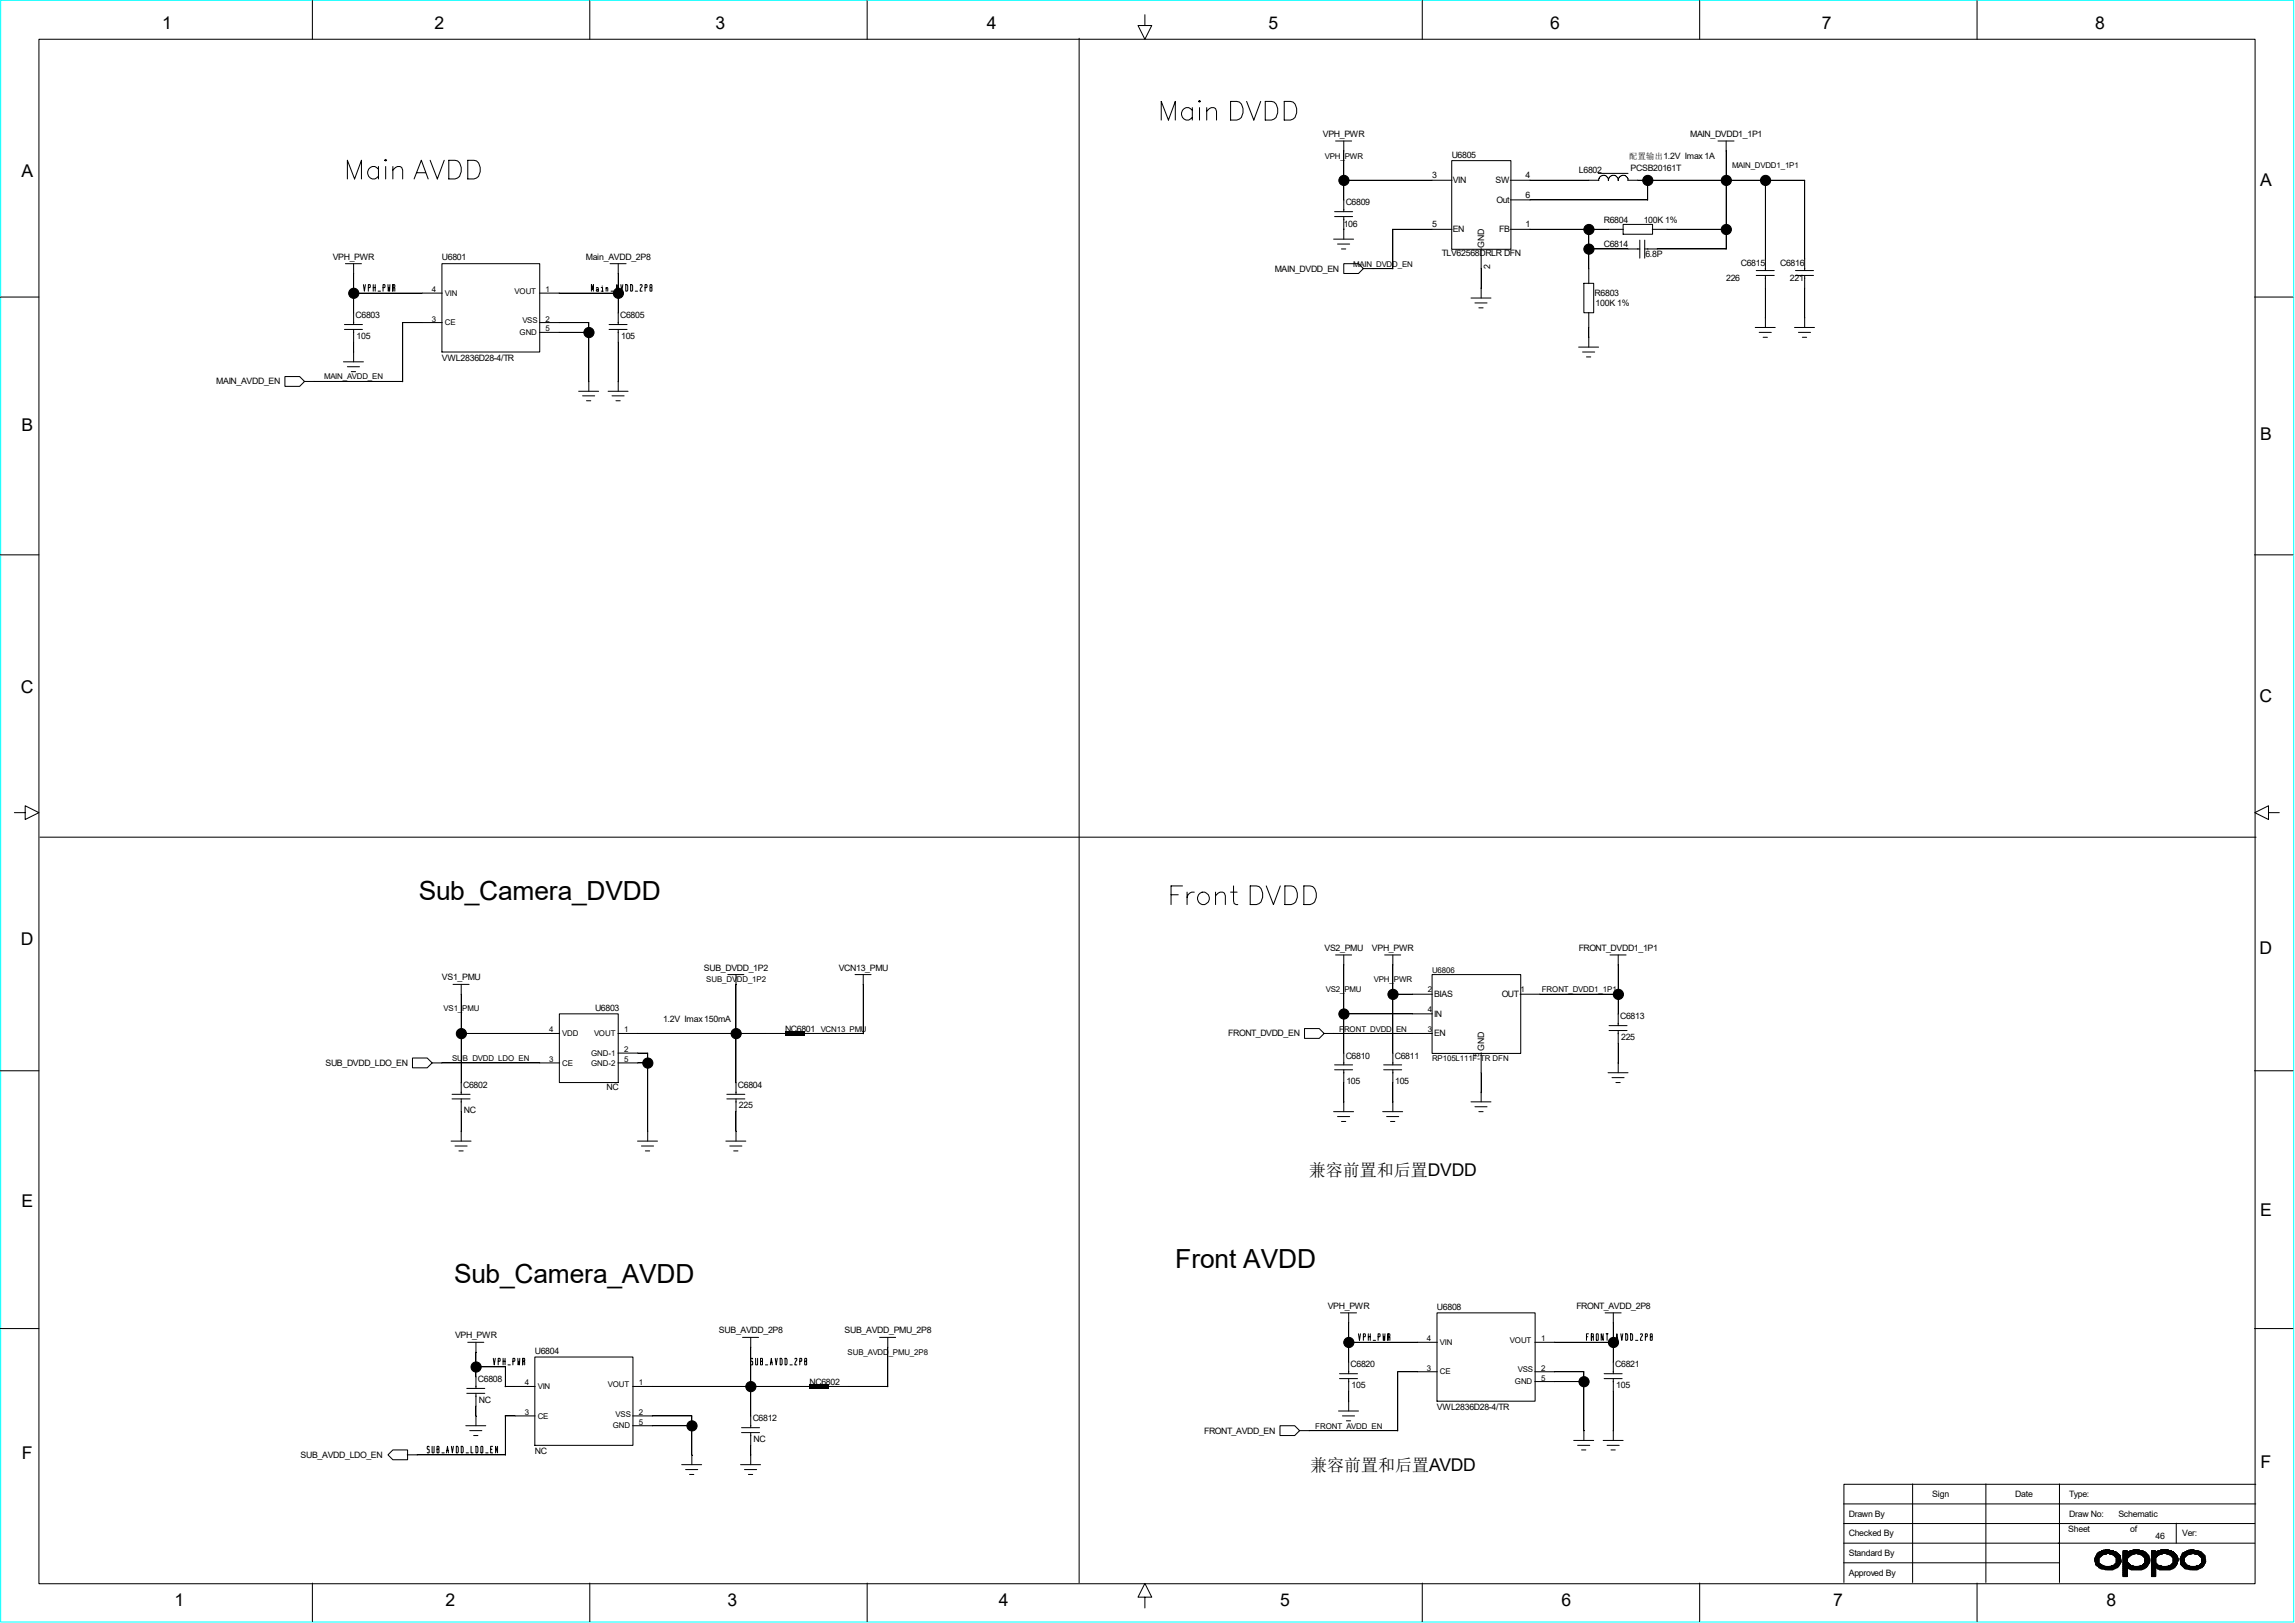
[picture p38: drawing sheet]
<svg xmlns="http://www.w3.org/2000/svg" width="297mm" height="210mm" viewBox="0 0 297 210" stroke-linecap="round" stroke-linejoin="round" font-family="sans-serif">
<defs><g id="words">
<g font-size="3.4">
<text x="54.2" y="116.5">Sub_Camera_DVDD</text>
<text x="58.8" y="166">Sub_Camera_AVDD</text>
<text x="152.1" y="164.1">Front AVDD</text>
</g>
<g font-size="2.3">
<text x="21" y="3.8">1</text>
<text x="56.2" y="3.8">2</text>
<text x="92.6" y="3.8">3</text>
<text x="127.7" y="3.8">4</text>
<text x="164.2" y="3.8">5</text>
<text x="200.6" y="3.8">6</text>
<text x="235.8" y="3.8">7</text>
<text x="271.1" y="3.8">8</text>
<text x="2.8" y="22.9">A</text>
<text x="292.5" y="24.1">A</text>
<text x="2.8" y="55.8">B</text>
<text x="292.5" y="56.9">B</text>
<text x="2.7" y="89.7">C</text>
<text x="292.4" y="90.8">C</text>
<text x="2.7" y="122.3">D</text>
<text x="292.4" y="123.4">D</text>
<text x="2.8" y="156.2">E</text>
<text x="292.5" y="157.3">E</text>
<text x="2.8" y="188.8">F</text>
<text x="292.5" y="189.9">F</text>
<text x="22.6" y="207.8">1</text>
<text x="57.7" y="207.8">2</text>
<text x="94.2" y="207.8">3</text>
<text x="129.2" y="207.8">4</text>
<text x="165.7" y="207.8">5</text>
<text x="202.1" y="207.8">6</text>
<text x="237.2" y="207.8">7</text>
<text x="272.6" y="207.8">8</text>
</g>
<g font-size="2.2">
<text x="169.4" y="152.2">兼容前置和后置DVDD</text>
<text x="169.5" y="190.3">兼容前置和后置AVDD</text>
</g>
<g font-size="1.1">
<text x="171.2" y="17.7">VPH_PWR</text>
<text x="218.7" y="17.7">MAIN_DVDD1_1P1</text>
<text x="185.3" y="23">3</text>
<text x="187.9" y="20.5">U6805</text>
<text x="188" y="23.7">VIN</text>
<text x="193.5" y="23.7">SW</text>
<text x="197.4" y="23">4</text>
<text x="204.3" y="22.4">L6802</text>
<text x="210.9" y="20.6">配置输出1.2V Imax 1A</text>
<text x="211" y="22.1">PCSB20161T</text>
<text x="173.9" y="29.4">106</text>
<text x="174.2" y="26.6">C6809</text>
<text x="185.3" y="29.4">5</text>
<text x="193.7" y="26.2">Out</text>
<text x="197.4" y="29.4">1</text>
<text x="197.4" y="25.6">6</text>
<text x="207.6" y="28.8">R6804</text>
<text x="212.7" y="28.8">100K 1%</text>
<text x="43.1" y="33.6">VPH_PWR</text>
<text x="57.2" y="33.7">U6801</text>
<text x="75.8" y="33.6">Main_AVDD_2P8</text>
<text x="165" y="35.1">MAIN_DVDD_EN</text>
<text x="186.6" y="33.2">TLV62568DRLR DFN</text>
<text x="188" y="30.1">EN</text>
<text x="192.1" y="32.1" transform="rotate(-90 192.1 32.1)">GND</text>
<text x="192.9" y="34.8" transform="rotate(-90 192.9 34.8)">2</text>
<text x="194" y="30.1">FB</text>
<text x="207.6" y="32">C6814</text>
<text x="212.9" y="33.3">6.8P</text>
<text x="225.3" y="34.5">C6815</text>
<text x="230.4" y="34.5">C6816</text>
<text x="46" y="41.2">C6803</text>
<text x="80.3" y="41.2">C6805</text>
<text x="206.4" y="38.3">R6803</text>
<text x="206.5" y="39.5">100K 1%</text>
<text x="223.4" y="36.4">226</text>
<text x="231.6" y="36.4">221</text>
<text x="46.1" y="43.9">105</text>
<text x="57.2" y="46.7">VWL2836D28-4/TR</text>
<text x="80.4" y="43.9">105</text>
<text x="28" y="49.7">MAIN_AVDD_EN</text>
<text x="91.1" y="125.6">SUB_DVDD_1P2</text>
<text x="108.5" y="125.6">VCN13_PMU</text>
<text x="171.4" y="123.1">VS2_PMU</text>
<text x="177.5" y="123.1">VPH_PWR</text>
<text x="204.3" y="123.1">FRONT_DVDD1_1P1</text>
<text x="57.2" y="126.9">VS1_PMU</text>
<text x="77" y="130.8">U6803</text>
<text x="185.6" y="129">BIAS</text>
<text x="185.6" y="131.6">IN</text>
<text x="194.4" y="129">OUT</text>
<text x="209.7" y="131.9">C6813</text>
<text x="42.1" y="137.9">SUB_DVDD_LDO_EN</text>
<text x="85.8" y="132.2">1.2V Imax 150mA</text>
<text x="101.6" y="133.5">NC6801 VCN13_PMU</text>
<text x="159" y="134.1">FRONT_DVDD_EN</text>
<text x="174.2" y="137">C6810</text>
<text x="180.5" y="137">C6811</text>
<text x="185.6" y="134.1">EN</text>
<text x="192.1" y="136" transform="rotate(-90 192.1 136)">GND</text>
<text x="209.8" y="134.6">225</text>
<text x="59.9" y="140.8">C6802</text>
<text x="78.5" y="141.1">NC</text>
<text x="95.5" y="140.8">C6804</text>
<text x="95.6" y="143.4">225</text>
<text x="174.2" y="140.2">105</text>
<text x="180.6" y="140.2">105</text>
<text x="60" y="144">NC</text>
<text x="58.9" y="173.2">VPH_PWR</text>
<text x="93" y="172.6">SUB_AVDD_2P8</text>
<text x="109.3" y="172.6">SUB_AVDD_PMU_2P8</text>
<text x="171.8" y="169.4">VPH_PWR</text>
<text x="186" y="169.5">U6808</text>
<text x="204" y="169.4">FRONT_AVDD_2P8</text>
<text x="61.8" y="178.9">C6808</text>
<text x="69.2" y="175.2">U6804</text>
<text x="104.8" y="179.2">NC6802</text>
<text x="174.8" y="177">C6820</text>
<text x="174.9" y="179.6">105</text>
<text x="209" y="177">C6821</text>
<text x="209.2" y="179.6">105</text>
<text x="62" y="181.5">NC</text>
<text x="97.4" y="183.9">C6812</text>
<text x="155.8" y="185.5">FRONT_AVDD_EN</text>
<text x="186" y="182.4">VWL2836D28-4/TR</text>
<text x="38.9" y="188.6">SUB_AVDD_LDO_EN</text>
<text x="69.2" y="188.1">NC</text>
<text x="97.5" y="186.6">NC</text>
<text x="239.3" y="196.3">Drawn By</text>
<text x="250.1" y="193.7">Sign</text>
<text x="260.8" y="193.7">Date</text>
<text x="267.8" y="193.7">Type:</text>
<text x="267.8" y="196.3">Draw No:</text>
<text x="274.2" y="196.3">Schematic</text>
<text x="239.3" y="198.8">Checked By</text>
<text x="239.3" y="201.3">Standard By</text>
<text x="239.3" y="203.9">Approved By</text>
<text x="267.7" y="198.3">Sheet</text>
<text x="275.7" y="198.3">of</text>
<text x="279" y="199.1">46</text>
<text x="282.4" y="198.8">Ver:</text>
</g>
<g font-size="1">
<text x="171.4" y="20.5">VPH_PWR</text>
<text x="224.2" y="21.8">MAIN_DVDD1_1P1</text>
<text x="175.1" y="34.5">MAIN_DVDD_EN</text>
<text x="55.9" y="37.8">4</text>
<text x="55.9" y="41.6">3</text>
<text x="57.6" y="38.3">VIN</text>
<text x="66.6" y="38">VOUT</text>
<text x="67.6" y="41.8">VSS</text>
<text x="70.6" y="41.6">2</text>
<text x="70.6" y="37.8">1</text>
<text x="57.6" y="42">CE</text>
<text x="67.2" y="43.3">GND</text>
<text x="70.6" y="42.9">5</text>
<text x="42" y="49.1">MAIN_AVDD_EN</text>
<text x="185.3" y="125.9">U6806</text>
<text x="57.4" y="130.8">VS1_PMU</text>
<text x="91.4" y="127.1">SUB_DVDD_1P2</text>
<text x="171.6" y="128.4">VS2_PMU</text>
<text x="177.8" y="127.1">VPH_PWR</text>
<text x="184.8" y="128.4">2</text>
<text x="184.8" y="130.9">4</text>
<text x="196.8" y="128.4">1</text>
<text x="199.5" y="128.4">FRONT_DVDD1_1P1</text>
<text x="58.5" y="137.3">SUB_DVDD_LDO_EN</text>
<text x="71.1" y="133.6">4</text>
<text x="71.1" y="137.4">3</text>
<text x="72.8" y="137.9">CE</text>
<text x="72.8" y="134">VDD</text>
<text x="76.5" y="136.6">GND-1</text>
<text x="76.5" y="137.9">GND-2</text>
<text x="76.9" y="134">VOUT</text>
<text x="80.8" y="137.4">5</text>
<text x="80.8" y="133.6">1</text>
<text x="80.8" y="136.1">2</text>
<text x="173.3" y="133.5">FRONT_DVDD_EN</text>
<text x="184.8" y="133.5">3</text>
<text x="185.3" y="137.3">RP105L111F-TR DFN</text>
<text x="191.4" y="136.8" transform="rotate(-90 191.4 136.8)">5</text>
<text x="184.7" y="173.6">4</text>
<text x="195.4" y="173.8">VOUT</text>
<text x="199.4" y="173.6">1</text>
<text x="67.9" y="179.3">4</text>
<text x="69.6" y="179.7">VIN</text>
<text x="78.7" y="179.5">VOUT</text>
<text x="82.7" y="179.3">1</text>
<text x="109.7" y="175.3">SUB_AVDD_PMU_2P8</text>
<text x="184.7" y="177.4">3</text>
<text x="186.4" y="177.8">CE</text>
<text x="186.4" y="174">VIN</text>
<text x="196" y="179.1">GND</text>
<text x="196.4" y="177.5">VSS</text>
<text x="199.4" y="178.6">5</text>
<text x="199.4" y="177.4">2</text>
<text x="67.9" y="183.1">3</text>
<text x="69.6" y="183.6">CE</text>
<text x="79.3" y="184.8">GND</text>
<text x="79.7" y="183.3">VSS</text>
<text x="82.7" y="184.4">5</text>
<text x="82.7" y="183.1">2</text>
<text x="170.2" y="184.9">FRONT_AVDD_EN</text>
</g>
</g></defs>
<path d="M.1 0h296.7v209.9h-296.7z" fill="none" stroke="#0ff" stroke-width=".13"/>
<path d="M101.6 133.5h2.6v.5h-2.6zM104.8 179.2h2.5v.5h-2.5z" fill="#000"/>
<g fill="none" stroke="#000" stroke-width=".13">
<path d="M5 5.1h286.8v199.8h-286.8zM40.4 .1v5M76.3 .1v5M112.2 .1v5M139.7 5v199.8M148.2 1.9v1.4h.9l-.9 1.8-.9-1.8h.9M150.3 15.5v-2.4l.9 2.4 .9-2.4v2.4M154.3 14.3a.78 .78 0 0 0-1.1-.1 .78 .78 0 0 0 0 1.1 .78 .78 0 0 0 1.1-.1M154.3 13.9v1.6M155.2 13l.2 .1-.2 .1-.1-.1zM155.2 13.9v1.6M156.2 14.4l.6-.5h.3l.2 .2 .1 .3v1.1"/>
<path d="M156.2 13.9v1.6M159.3 13.1h.8a1.1 1.1 0 0 1 .8 1.5 .95 .95 0 0 1-.8 .9h-.8zM161.3 13.1l1 2.4 .9-2.4M163.7 13.1h.8a1.1 1.1 0 0 1 .9 1.5 .95 .95 0 0 1-.9 .9h-.8zM166.2 13.1h.8a1.1 1.1 0 0 1 .8 1.5 .95 .95 0 0 1-.8 .9h-.8zM172.8 18.2h2.1M173.9 18.2v9.2M184.1 .1v5M220 .1v5M222.3 18.2h2.1M223.4 18.2v14.1M255.9 .1v5"/>
<path d="M0 38.4h5M44.7 34.1h2.1M45 23.2v-2.5l.9 2.5 .9-2.5v2.5M45.7 37.9h11.5M45.8 34.1v7.9M47 36.8l.2 .9 .1-.9M47.7 37.2h.2v-.4h-.2v.9M48.3 37.2h.3M48.3 36.8v.9M48.6 36.8v.9M48.9 37.7h.3M49 21.9a.78 .78 0 0 0-1.2-.1 .78 .78 0 0 0 0 1.1 .78 .78 0 0 0 1.2-.1"/>
<path d="M49 21.5v1.7M49.6 37.2h.2v-.4h-.2v.9M49.9 20.6l.1 .1-.1 .1-.1-.1zM49.9 21.5v1.7M50.2 36.8v.9l.1-.5 .1 .5 .1-.9M50.8 22l.6-.5h.4l.2 .2 .1 .3v1.2M50.8 21.5v1.7M50.8 36.8v.9v-.9h.3v.4h-.3M51 37.2l.1 .1v.4M53.6 23.2l.9-2.5 .9 2.5M53.9 22.4h1.2M55.7 20.7l.9 2.5 .9-2.5"/>
<path d="M57.2 34.1h12.6v11.5h-12.6zM58.1 20.7h.8a1.1 1.1 0 0 1 .8 1.5 .95 .95 0 0 1-.8 1h-.8zM60.5 20.7h.8a1.1 1.1 0 0 1 .8 1.5 .95 .95 0 0 1-.8 1h-.8zM69.8 37.9h10.2M76.5 37.7v-.9l.2 .7 .1-.7v.9M77.2 37.3v-.1l.2 .1v.3l-.2 .1v-.2h.2M77.4 37.6v.1M77.8 37.2h.2v.5M77.8 37.7h.3M77.9 37h.1M78.4 37.3l.2-.1 .1 .5M78.4 37.2v.5"/>
<path d="M79 34.1h2M79.1 37.7h.3M79.7 37.7l.1-.9 .2 .9M79.8 37.4h.1M80 34.1v7.9M80.3 36.8l.2 .9 .1-.9M81 36.8h.2v.2v.5v.2h-.2zM81.6 36.8h.2l.1 .2v.5l-.1 .2h-.2zM82.2 37.7h.3M82.8 36.9l.1-.1 .2 .1-.3 .8h.3M83.5 37.2h.2v-.4h-.2v.9M84.2 37.2v.5l.2-.1v-.3l-.3-.2 .1-.3 .2 .1-.1 .3"/>
<path d="M172.6 30.9h2.6M172.7 28h2.3M172.7 27.4h2.3M173.1 31.6h1.6M173.6 32.2h.6M173.9 23.3h14M173.9 34.1h1.9l.6 .7-.6 .6h-1.9zM173.9 28v2.9M176.4 34.8h3.9M180.2 29.7h7.7M180.3 29.7v5.1M187.9 20.8h7.6v11.5h-7.6z"/>
<path d="M190.4 38.6h2.6M190.9 39.2h1.5M191.4 39.8h.5M191.7 32.2v6.4M195.5 29.7h14.6M195.5 23.3h11.4M195.5 25.9h17.7M205 36.7h1.2v3.8h-1.2zM205.6 32.2h6.6M205.6 29.7v7M206.8 22.4h3.9M207.4 22.7h.4l.4 .5"/>
<path d="M207.5 22.7a.64 .64 0 0 0-.6 .7M208.2 23.1v.3M208.7 22.7h.4l.3 .5M208.7 22.7a.64 .64 0 0 0-.5 .6M209.4 23.1v.3M210 22.7h.4l.3 .5M210 22.7a.64 .64 0 0 0-.6 .6M210.1 29h3.8v1.3h-3.8zM210.7 23.3h22.9v11.7M210.7 23.1v.2M212.2 31.1v2.3M212.9 32.2h10.5"/>
<path d="M212.9 31.1v2.3M213.2 23.3v2.6M213.8 29.7h9.6M227.3 35.6h2.3M227.3 35h2.3M228.5 23.3v11.7M228.5 35.6v6.8M232.4 35.6h2.3M232.4 35h2.3M233.6 35.6v6.8M291.8 38.4h5M36.9 48.7h1.9l.6 .7-.6 .6h-1.9z"/>
<path d="M39.4 49.4h12.7M44.4 46.8h2.6M44.6 42.6h2.3M44.6 42h2.3M45 47.5h1.5M45.5 48.1h.5M45.8 42.6v4.2M52.1 41.7h5.1M52.1 41.7v7.7M69.8 41.7h6.4v8.9M69.8 43h6.4M74.9 50.6h2.6"/>
<path d="M75.4 51.2h1.6M75.9 51.9h.6M78.7 50.6h2.6M78.8 42.6h2.4M78.8 42h2.4M79.2 51.2h1.6M79.7 51.9h.6M80 42.6v8M204.3 44.9h2.6M204.8 45.6h1.6M205.3 46.2h.6M205.6 40.4v4.5"/>
<path d="M227.2 42.4h2.5M227.7 43h1.5M228.2 43.6h.5M232.2 42.4h2.6M232.7 43h1.6M233.3 43.6h.5M0 71.8h5M291.8 71.8h5M1.9 105.2h1.4v-.9l1.7 .9-1.7 .8v-.8M5.2 108.3h286.8M151.6 115.8h.9M153 114.6h-1.4v2.5"/>
<path d="M153.6 115.4v1.7M154.6 115.4a.8 .8 0 0 0-1 .7M157.3 115.9l.6-.5h.3l.3 .2 .1 .3v1.2M157.3 115.4v1.7M159.3 115.4h.8M159.6 114.6v2l.1 .3 .5 .2M161.8 114.6h.8a1.1 1.1 0 0 1 .8 1.5 .95 .95 0 0 1-.8 1h-.8zM163.9 114.6l.9 2.5 .9-2.5M166.3 114.6h.8a1.1 1.1 0 0 1 .8 1.5 .95 .95 0 0 1-.8 1h-.8zM168.7 114.6h.8a1.1 1.1 0 0 1 .8 1.5 .95 .95 0 0 1-.8 1h-.8zM293.6 105.2v-.9l-1.8 .9 1.8 .8v-.8h1.4M0 138.6h5"/>
<path d="M53.4 136.9h1.9l.6 .6-.6 .7h-1.9zM55.9 137.5h16.5M58.6 127.4h2.1M59.6 133.7h12.8M59.7 127.4v14.2M72.4 131.2h7.6v8.9h-7.6zM80 136.3h3.8v11.4M80 133.7h21.6M80 137.5h3.8M94.2 126.1h2.1M95.2 126.1v15.5M104.1 133.7h7.6"/>
<path d="M110.7 126.1h2M111.7 126.1v7.7M168.8 133.1h1.9l.7 .6-.7 .7h-1.9zM171.3 133.7h14.1M172.7 138.4h2.3M172.7 137.8h2.3M172.8 123.6h2.1M173.9 131.2h11.5M173.9 123.6v14.2M173.9 138.4v5.4M179.1 138.4h2.3M179.1 137.8h2.3"/>
<path d="M179.2 123.6h2.1M180.2 128.7h5.2M180.3 123.6v14.2M180.3 138.4v5.4M185.3 126.1h11.5v10.2h-11.5zM191.7 136.2v6.4M196.7 128.7h12.7M208.1 138.8h2.6M208.2 133.3h2.4M208.2 132.7h2.4M208.4 123.6h2M208.6 139.4h1.6"/>
<path d="M209.4 123.6v9.1M209.4 133.3v5.5M291.8 138.6h5M58.4 147.7h2.6M58.5 142.2h2.3M58.5 141.6h2.3M58.9 148.3h1.6M59.4 148.9h.5M59.7 142.2v5.5M82.5 147.7h2.6M83 148.3h1.6M83.5 148.9h.6"/>
<path d="M93.9 147.7h2.6M94.1 142.2h2.3M94.1 141.6h2.3M94.4 148.3h1.6M95 148.9h.5M95.2 142.2v5.5M172.6 143.8h2.6M173.1 144.5h1.6M173.6 145.1h.6M178.9 143.8h2.6M179.5 144.5h1.5M180 145.1h.5"/>
<path d="M190.4 142.6h2.6M190.9 143.2h1.5M191.4 143.8h.5M209.1 140.1h.6M0 171.9h5M60.4 179.7h2.3M60.5 173.7h2.1M61.6 176.9h3.8v2.6M61.6 173.7v6M63.8 175.8l.2 .8 .1-.8M64.5 176.1h.2v-.3h-.2v.8M65.1 176.1h.3"/>
<path d="M65.1 175.8v.8M65.4 179.4h3.9M65.4 175.8v.8M65.7 176.6h.3M66.4 176.1h.2v-.3h-.2v.8M67 175.8l.1 .8v-.5l.1 .5 .1-.8M67.6 175.8v.8v-.8h.3v.3h-.3M67.8 176.1l.1 .1v.4M69.2 175.6h12.7v11.4h-12.7zM81.9 179.4h22.9M96.1 173.1h2.1M97.2 173.1v11.6"/>
<path d="M97.4 175.9v-.1l-.2 .1v.2l.2 .1v.4h-.2M97.8 175.8v.8h.2v-.8M98.4 176.1v-.3h.2v.8h-.2v-.5h.2M99.1 176.6h.3M99.7 176.6l.1-.8 .1 .8M99.7 176.3h.2M100.3 175.8l.2 .8 .1-.8M101 175.8h.1l.1 .1v.6l-.1 .1h-.1zM101.6 175.8h.2l.1 .1v.6l-.1 .1h-.2zM102.2 176.6h.3M102.9 175.9v-.1l.2 .1-.2 .6v.1h.2M103.5 176.1h.2v-.3h-.2v.8"/>
<path d="M104.2 176.1v.5h.2v-.4l-.3-.1 .1-.3 .2 .1v.2M107.2 179.4h7.7M113.8 173.1h2.1M114.9 173.1v6.4M173.4 178.4h2.3M173.4 177.8h2.3M173.5 169.9h2.1M174.5 173.7h11.5M174.5 169.9v7.9M174.5 178.4v4.2M175.8 172.6l.1 .8 .2-.8M176.4 173h.3v-.4h-.3v.8"/>
<path d="M177.1 173h.2M177.1 172.6v.8M177.3 172.6v.8M177.7 173.4h.3M178.4 173h.2v-.4h-.2v.8M179 172.6v.8l.1-.4 .1 .4v-.8M179.6 172.6v.8v-.8h.2v.4h-.2M179.8 173l.1 .1v.3M180.8 177.5h5.2M180.9 177.5v7.7M186 169.9h12.7v11.4h-12.7zM198.6 173.7h10.2"/>
<path d="M198.6 177.5h6.4v8.9M198.6 178.8h6.4M205.3 173h.2M205.6 172.6h-.3v.8M206 172.6v.8v-.8h.2v.4h-.2M206.1 173l.1 .1v.3M206.6 172.6l.2 .1v.7h-.2zM207.5 172.6v.8l-.3-.8v.8M207.6 178.4h2.3M207.6 177.8h2.3M207.7 169.9h2.1M207.9 172.6h.2"/>
<path d="M208 172.6v.8M208.5 173.4h.3M208.8 169.9v7.9M208.8 178.4v8M209.1 173.4l.2-.8 .1 .8M209.2 173.1h.1M209.8 172.6l.1 .8 .1-.8M210.4 172.6h.2l.1 .2v.5l-.1 .1h-.2zM211 172.6h.2l.1 .2v.5l-.1 .1h-.2zM211.7 173.4h.3M212.3 172.7v-.1l.3 .1-.3 .6v.1h.3M212.9 173h.2v-.4h-.2v.8"/>
<path d="M213.6 173v.4h.2v-.3l-.2-.2v-.3l.2 .1v.3M291.8 171.9h5M50.8 187.6h1.9v1.3h-1.9l-.6-.6zM52.7 188.3h12.7M55.5 187.2h-.2v.3l.2 .1v.4h-.2M55.9 187.2l.1 .8h.2v-.8M56.6 187.5v-.3h.2v.8h-.2v-.5h.2M57.2 188h.3M57.8 188l.1-.8 .1 .8M57.8 187.7h.2M58.4 187.2l.1 .8 .2-.8M59.1 187.2h.1l.1 .1v.6l-.1 .1h-.1z"/>
<path d="M59.7 187.2h.2v.1v.6v.1h-.2zM60.3 184.5h2.6M60.3 188h.3M60.4 180.3h2.3M60.8 185.1h1.6M61 187.2v.8h.2M61.3 185.8h.5M61.6 187.2h.2v.1v.6v.1h-.2zM61.6 180.3v4.2M62.3 187.2h.2l-.1 .8h-.2zM62.9 188h.3M63.5 187.5h.2"/>
<path d="M63.8 187.2h-.3v.8h.3M64.4 187.2v.8l-.3-.8v.8M65.4 183.2h3.9M65.4 183.2v5.1M81.9 183.2h7.6v6.3M81.9 184.5h7.6M88.2 189.5h2.6M88.7 190.2h1.6M89.2 190.8h.6M95.8 189.5h2.6M96 185.4h2.3M96 184.7h2.3"/>
<path d="M96.4 190.2h1.5M96.9 190.8h.5M97.2 185.4v4.1M165.7 184.5h1.9l.6 .6-.6 .7h-1.9zM168.1 185.1h12.8M173.2 182.6h2.6M173.7 183.2h1.6M174.2 183.9h.6M203.7 186.4h2.5M204.2 187h1.5M204.7 187.6h.5M207.5 186.4h2.6"/>
<path d="M208 187h1.5M208.5 187.6h.5M238.6 194.6h53.3M238.6 199.7h53.2M238.6 197.1h53.2M247.5 192v12.8M257 192v12.8M266.5 192v12.8M281.6 197.1v2.6M291.9 192.1h-53.3v12.7M40.4 204.9v4.9M76.3 204.9v4.9"/>
<path d="M112.2 204.9v4.9M148.2 206.7h.9l-.9-1.8-.9 1.8h.9v1.4M184.1 204.9v4.9M220 204.9v4.9M238.6 202.2h27.9M255.9 204.9v4.9M271.1 201.6h.6M271.1 201.7h.5M271.1 201.8h.5M271.1 202h.5M271.1 202.1h.5M271.2 202.2h.4"/>
<path d="M271.2 201.3h.8M271.2 202.4h.7M271.2 202.5h.8M271.2 201.5v1M271.2 201.4v.8M271.3 202.6h.8M271.4 201.2v1.4h.6v.4v-.6M271.4 201.2v1.3M271.4 201h2.5M271.5 201v1.6v-1.5v.1M271.5 202.2v.4h.7M271.5 201a2.22 2.22 0 0 1 2.9 .3l.1 .8a1.54 1.54 0 0 1-1.7 1l-.9-.1-.7-.5-.1-.8z"/>
<path d="M271.6 201.6l.5-.4 .7-.2 .7 .2 .4 .4v.6l-.4 .4-.7 .1-.7-.1-.5-.4zM271.6 200.9v1.8M271.6 200.8h2.2M271.7 200.8v.7M271.7 202.3v.6M271.9 202.5v.5h1.9M271.9 200.8v.7h-.7M272 200.7v.5M272 200.7h1.4M272.1 200.7v.5h-.8M272.1 202.6v.4M272.2 200.7v.4"/>
<path d="M272.2 202.6v.4M272.2 200.6h.8M272.4 200.7v.4M272.4 202.7v.4M272.5 203.1h1M272.5 200.5v.6M272.5 202.7v.4M272.6 200.5v.6h-1.3M272.6 202.7v.4M272.8 200.5v.5M272.8 202.7v.4M272.9 200.5v.5"/>
<path d="M272.9 202.7v.4M273 200.5v.6h1.2M273 202.7v.4M273.1 200.7v.4M273.1 202.7v.4M273.3 200.7v.4M273.3 202.6v.5M273.3 202.6h1M273.4 200.7v.4M273.4 202.6v.5M273.4 201.2h.9M273.5 202.6v.4v-.4"/>
<path d="M273.5 200.7v.5M273.6 201.3h.8M273.6 200.8v.5M273.6 202.4v.6h-1.5M273.7 201.5h.7M273.8 200.8v.7M273.8 202.3v.6M273.9 202.2h.5M273.9 201.6h.5M273.9 201.7h.5M273.9 201.8h.6M273.9 202h.6"/>
<path d="M273.9 202.1h.6M273.9 200.8v.8M273.9 202.2v.7M274 200.9v2h-2.4M274.2 201v1.7h-2.6M274.3 201.2v1.3h-.7M274.4 201.3v1.1h-.7M274.7 202.2h.7M274.7 201h3M274.7 201.2h1.2M274.7 201.6h.6M274.7 201.7h.6"/>
<path d="M274.7 201.8h.6M274.7 202h.6M274.7 202.1h.6M274.7 202.4h.8M274.7 202.5h1M274.7 202.6h1.1M274.7 203h.6M274.7 203.1h.6M274.7 200.8h2.9M274.7 200.7h.6M274.7 203.2h.6M274.7 203.4h.6"/>
<path d="M274.7 203.5h.6M274.7 203.6h.6M274.7 203.8h.6M274.7 203.9h.6M274.8 200.7h.5v.3v-.2l.9-.2h.6l.3 .1a1.21 1.21 0 0 1 1 .9 1.21 1.21 0 0 1-.4 1.3 2.25 2.25 0 0 1-1.4 .2 .83 .83 0 0 1-.9-.2h-.1v1.1h-.5zM274.8 200.7v3.3M274.9 200.7v3.3M275 200.7v3.3M275.2 200.7v3.3M275.3 200.7v3.3h-.6M275.3 201.6l.5-.4 .6-.2 .8 .2 .4 .4v.6l-.4 .4-.8 .1-.6-.1-.5-.4zM275.4 200.8v.8"/>
<path d="M275.4 202.2v.7M275.5 203h2.1M275.5 200.8v.7h-.8M275.5 202.3v.7M275.6 200.7h1.7M275.7 200.7v.6h-1M275.7 202.4v.6M275.8 200.7v.5M275.8 202.6v.5M275.9 200.7v.4M275.9 202.6v.5M276.1 200.5v.6"/>
<path d="M276.1 202.6v.5M276.1 200.6h.7M276.2 200.5v.6h-1.5M276.2 202.7v.4M276.3 200.5v.6M276.3 202.7v.4M276.4 200.5v.5M276.4 202.7v.4M276.6 200.5v.6M276.6 202.7v.4M276.6 201.1h1.2M276.7 200.5v.6"/>
<path d="M276.7 202.7v.4M276.8 200.5v.6M276.8 202.7v.4M276.9 200.7v.4M276.9 202.6v.5M277 201.2h1M277 202.6h.8M277.1 200.7v.4M277.1 202.6v.5M277.2 200.7v.5M277.2 202.6v.5h-1.4M277.3 201.3h.8"/>
<path d="M277.3 202.5h.7M277.3 200.7v.6M277.3 202.4v.6M277.4 201.5h.7M277.5 200.8v.7M277.5 202.3v.7M277.5 202.2h.7M277.5 201.6h.6M277.5 201.7h.7M277.5 201.8h.7M277.5 202.1h.7M277.6 200.8v.8"/>
<path d="M277.6 202.2v.7M277.7 200.9v2h-3M277.8 201v1.7h-3.1M278 201.2v1.4M278.1 201.3v1.1h-.7M278.2 201.8v.2h-.7M278.4 202.2h.6M278.4 201h3M278.4 201.2h1.1M278.4 201.6h.6M278.4 201.7h.6M278.4 201.8h.6"/>
<path d="M278.4 202h.6M278.4 202.1h.6M278.4 202.4h.7M278.4 202.5h.8M278.4 202.6h1.1M278.4 203h.6M278.4 203.1h.6M278.4 200.8h2.9M278.4 200.7h.6M278.4 203.2h.6M278.4 203.4h.6M278.4 203.5h.6"/>
<path d="M278.4 203.6h.6M278.4 203.8h.6M278.4 203.9h.6M278.5 200.7h.5v.3v-.2h.1a2.02 2.02 0 0 1 2.4 .3l.1 .2a.49 .49 0 0 1 .2 .8 1.18 1.18 0 0 1-1.6 1h-.2a.83 .83 0 0 1-.9-.2h-.1v1.1h-.5zM278.5 200.7v3.3M278.6 200.7v3.3M278.7 200.7v3.3M278.8 200.7v3.3M279 200.7v3.3h-.6M279.1 200.8v.7h-.7M279.1 202.3v.6M279.2 203h2.1"/>
<path d="M279.2 200.7v.6h-.8M279.2 202.4v.6M279.3 200.7h1.7M279.4 200.7v.5M279.4 202.6v.4M279.4 201.2l.7-.2 .8 .2 .4 .4v.6l-.4 .4-.8 .1-.7-.1-.4-.4v-.6zM279.5 200.7v.4M279.5 202.6v.5M279.6 200.5v.6M279.6 202.6v.5M279.7 200.5v.6h-1.3M279.7 202.6v.5"/>
<path d="M279.9 200.5v.6M279.9 202.7v.4M280 200.5v.5M280 202.7v.4M280.1 200.5v.5M280.1 202.7v.4M280.2 200.5v.5M280.2 202.7v.4M280.3 201.1h1.2M280.4 200.5v.6M280.4 202.7v.4M280.5 200.5v.6"/>
<path d="M280.5 202.7v.4M280.6 200.5v.6M280.6 202.6v.5M280.7 201.2h.9M280.8 200.7v.4M280.8 202.6v.5M280.8 202.6h.7M280.9 200.7v.5M280.9 202.6v.5h-1.5M281 201.3h.8M281 202.5h.6M281 200.7v.6"/>
<path d="M281 202.4v.6M281.1 201.5h.7M281.1 200.8v.7M281.1 202.3v.7M281.2 202.2h.6M281.2 201.6h.7M281.2 201.7h.7M281.2 201.8h.7M281.2 202h.7M281.2 202.1h.6M281.3 200.8v2.1M281.4 200.9v2h-3"/>
<path d="M281.5 201v1.7h-3.1M281.6 201.2v1.4M281.8 201.3v1.1h-.7M282.1 201.7h.6M282.2 201.8h.5M282.2 202h.5M282.2 202.2h.5M282.2 201.6h.5M282.2 202.4h.6M282.3 201.3v1.2h.7M282.3 202.1h.4M282.4 201.2h.8"/>
<path d="M282.4 202.6h.8M282.4 201v1.6M282.5 201h2.4M282.5 200.9v1.8M282.5 201a2.06 2.06 0 0 1 2.8 .3l.2 .8-.4 .6-.8 .4-1.5-.1-.5-.5-.1-.8zM282.6 202.9h2.4M282.7 200.9v2M282.7 200.8h2.1M282.8 200.8v.7h-.6M282.8 202.2v.8M282.9 200.8v.5h-.5M282.9 202.3v.7"/>
<path d="M283 200.7h1.3M283 201.2l.8-.2 .8 .2 .3 .4v.6l-.3 .4-.8 .1-.8-.1-.3-.4v-.6zM283 200.7v.5M283 202.4v.6M283.2 200.7v.4M283.2 202.6v.4M283.3 200.6h.6M283.3 200.7v.4M283.3 202.6v.5M283.4 200.7v.4M283.4 202.7v.4M283.5 200.5v.6h-1"/>
<path d="M283.5 202.7v.4M283.7 200.5v.6M283.7 202.7v.4M283.8 200.5v.5M283.8 202.7v.4M283.9 200.5v.6M283.9 202.7v.4M284 201.1h1.1M284.1 200.7v.4M284.1 202.7v.4M284.2 200.7v.4M284.2 202.7v.4"/>
<path d="M284.3 200.7v.4M284.3 202.6v.5M284.4 200.7v.4M284.4 202.6v.5h-1M284.5 201.2h.7M284.6 200.7v.5M284.6 202.6v.4h-1.9M284.6 201.3h.7M284.6 202.5h.6M284.7 200.8v.5M284.7 202.4v.6M284.8 201.5h.5"/>
<path d="M284.8 200.8v.7M284.8 202.3v.6M284.9 202.2h.4M284.9 201.6h.4M284.9 201.7h.4M284.9 201.8h.6M284.9 202h.6M284.9 202.1h.6M284.9 200.9v2M285.1 201v1.7h-2.6M285.2 201.2v1.4h-.9M285.3 201.3v1.1h-.5"/>
<circle cx="45.8" cy="38" r=".66"/>
<circle cx="80" cy="38" r=".66"/>
<circle cx="173.9" cy="23.3" r=".66"/>
<circle cx="205.6" cy="29.7" r=".66"/>
<circle cx="205.6" cy="32.2" r=".66"/>
<circle cx="213.3" cy="23.3" r=".66"/>
<circle cx="223.4" cy="29.7" r=".66"/>
<circle cx="223.4" cy="23.3" r=".66"/>
<circle cx="228.5" cy="23.3" r=".66"/>
<circle cx="76.2" cy="43" r=".66"/>
<circle cx="155.7" cy="116.2" r=".8"/>
<circle cx="59.7" cy="133.8" r=".66"/>
<circle cx="83.8" cy="137.6" r=".66"/>
<circle cx="95.3" cy="133.8" r=".66"/>
<circle cx="173.9" cy="131.2" r=".66"/>
<circle cx="180.3" cy="128.7" r=".66"/>
<circle cx="209.4" cy="128.7" r=".66"/>
<circle cx="61.6" cy="176.9" r=".66"/>
<circle cx="97.2" cy="179.4" r=".66"/>
<circle cx="174.6" cy="173.7" r=".66"/>
<circle cx="205" cy="178.8" r=".66"/>
<circle cx="208.8" cy="173.7" r=".66"/>
<circle cx="89.6" cy="184.5" r=".66"/>
</g>
<g fill="#000">
<path d="M212 23.3h1.2z" fill-rule="evenodd"/>
<path d="M45.8 44.3v1.3z" fill-rule="evenodd"/>
<path d="M76.2 41.7v1.3z" fill-rule="evenodd"/>
<path d="M205.6 42.4v1.2z" fill-rule="evenodd"/>
<path d="M82.5 137.5h1.3z" fill-rule="evenodd"/>
<path d="M82.5 136.3h1.3z" fill-rule="evenodd"/>
<path d="M83.8 136.3v1.2z" fill-rule="evenodd"/>
<path d="M61.6 175v1.9z" fill-rule="evenodd"/>
<path d="M61.6 176.9v1.2z" fill-rule="evenodd"/>
<path d="M65.4 179.4h1.3z" fill-rule="evenodd"/>
<path d="M205 177.5v1.3z" fill-rule="evenodd"/>
<path d="M61.6 181.9v1.3z" fill-rule="evenodd"/>
<path d="M65.4 183.2h1.3z" fill-rule="evenodd"/>
<path d="M89.5 183.2v1.3z" fill-rule="evenodd"/>
<path d="M97.2 187v1.3z" fill-rule="evenodd"/>
<path d="M174.5 180v1.3z" fill-rule="evenodd"/>
<circle cx="45.8" cy="38" r=".67"/>
<circle cx="80" cy="38" r=".67"/>
<circle cx="173.9" cy="23.3" r=".67"/>
<circle cx="205.6" cy="29.7" r=".67"/>
<circle cx="205.6" cy="32.2" r=".67"/>
<circle cx="213.3" cy="23.3" r=".67"/>
<circle cx="223.4" cy="29.7" r=".67"/>
<circle cx="223.4" cy="23.3" r=".67"/>
<circle cx="228.5" cy="23.3" r=".67"/>
<circle cx="76.2" cy="43" r=".67"/>
<circle cx="59.7" cy="133.8" r=".67"/>
<circle cx="83.8" cy="137.6" r=".67"/>
<circle cx="95.3" cy="133.8" r=".67"/>
<circle cx="173.9" cy="131.2" r=".67"/>
<circle cx="180.3" cy="128.7" r=".67"/>
<circle cx="209.4" cy="128.7" r=".67"/>
<circle cx="61.6" cy="176.9" r=".67"/>
<circle cx="97.2" cy="179.4" r=".67"/>
<circle cx="174.6" cy="173.7" r=".67"/>
<circle cx="205" cy="178.8" r=".67"/>
<circle cx="208.8" cy="173.7" r=".67"/>
<circle cx="89.6" cy="184.5" r=".67"/>
</g>
<use href="#words"/>
</svg>
